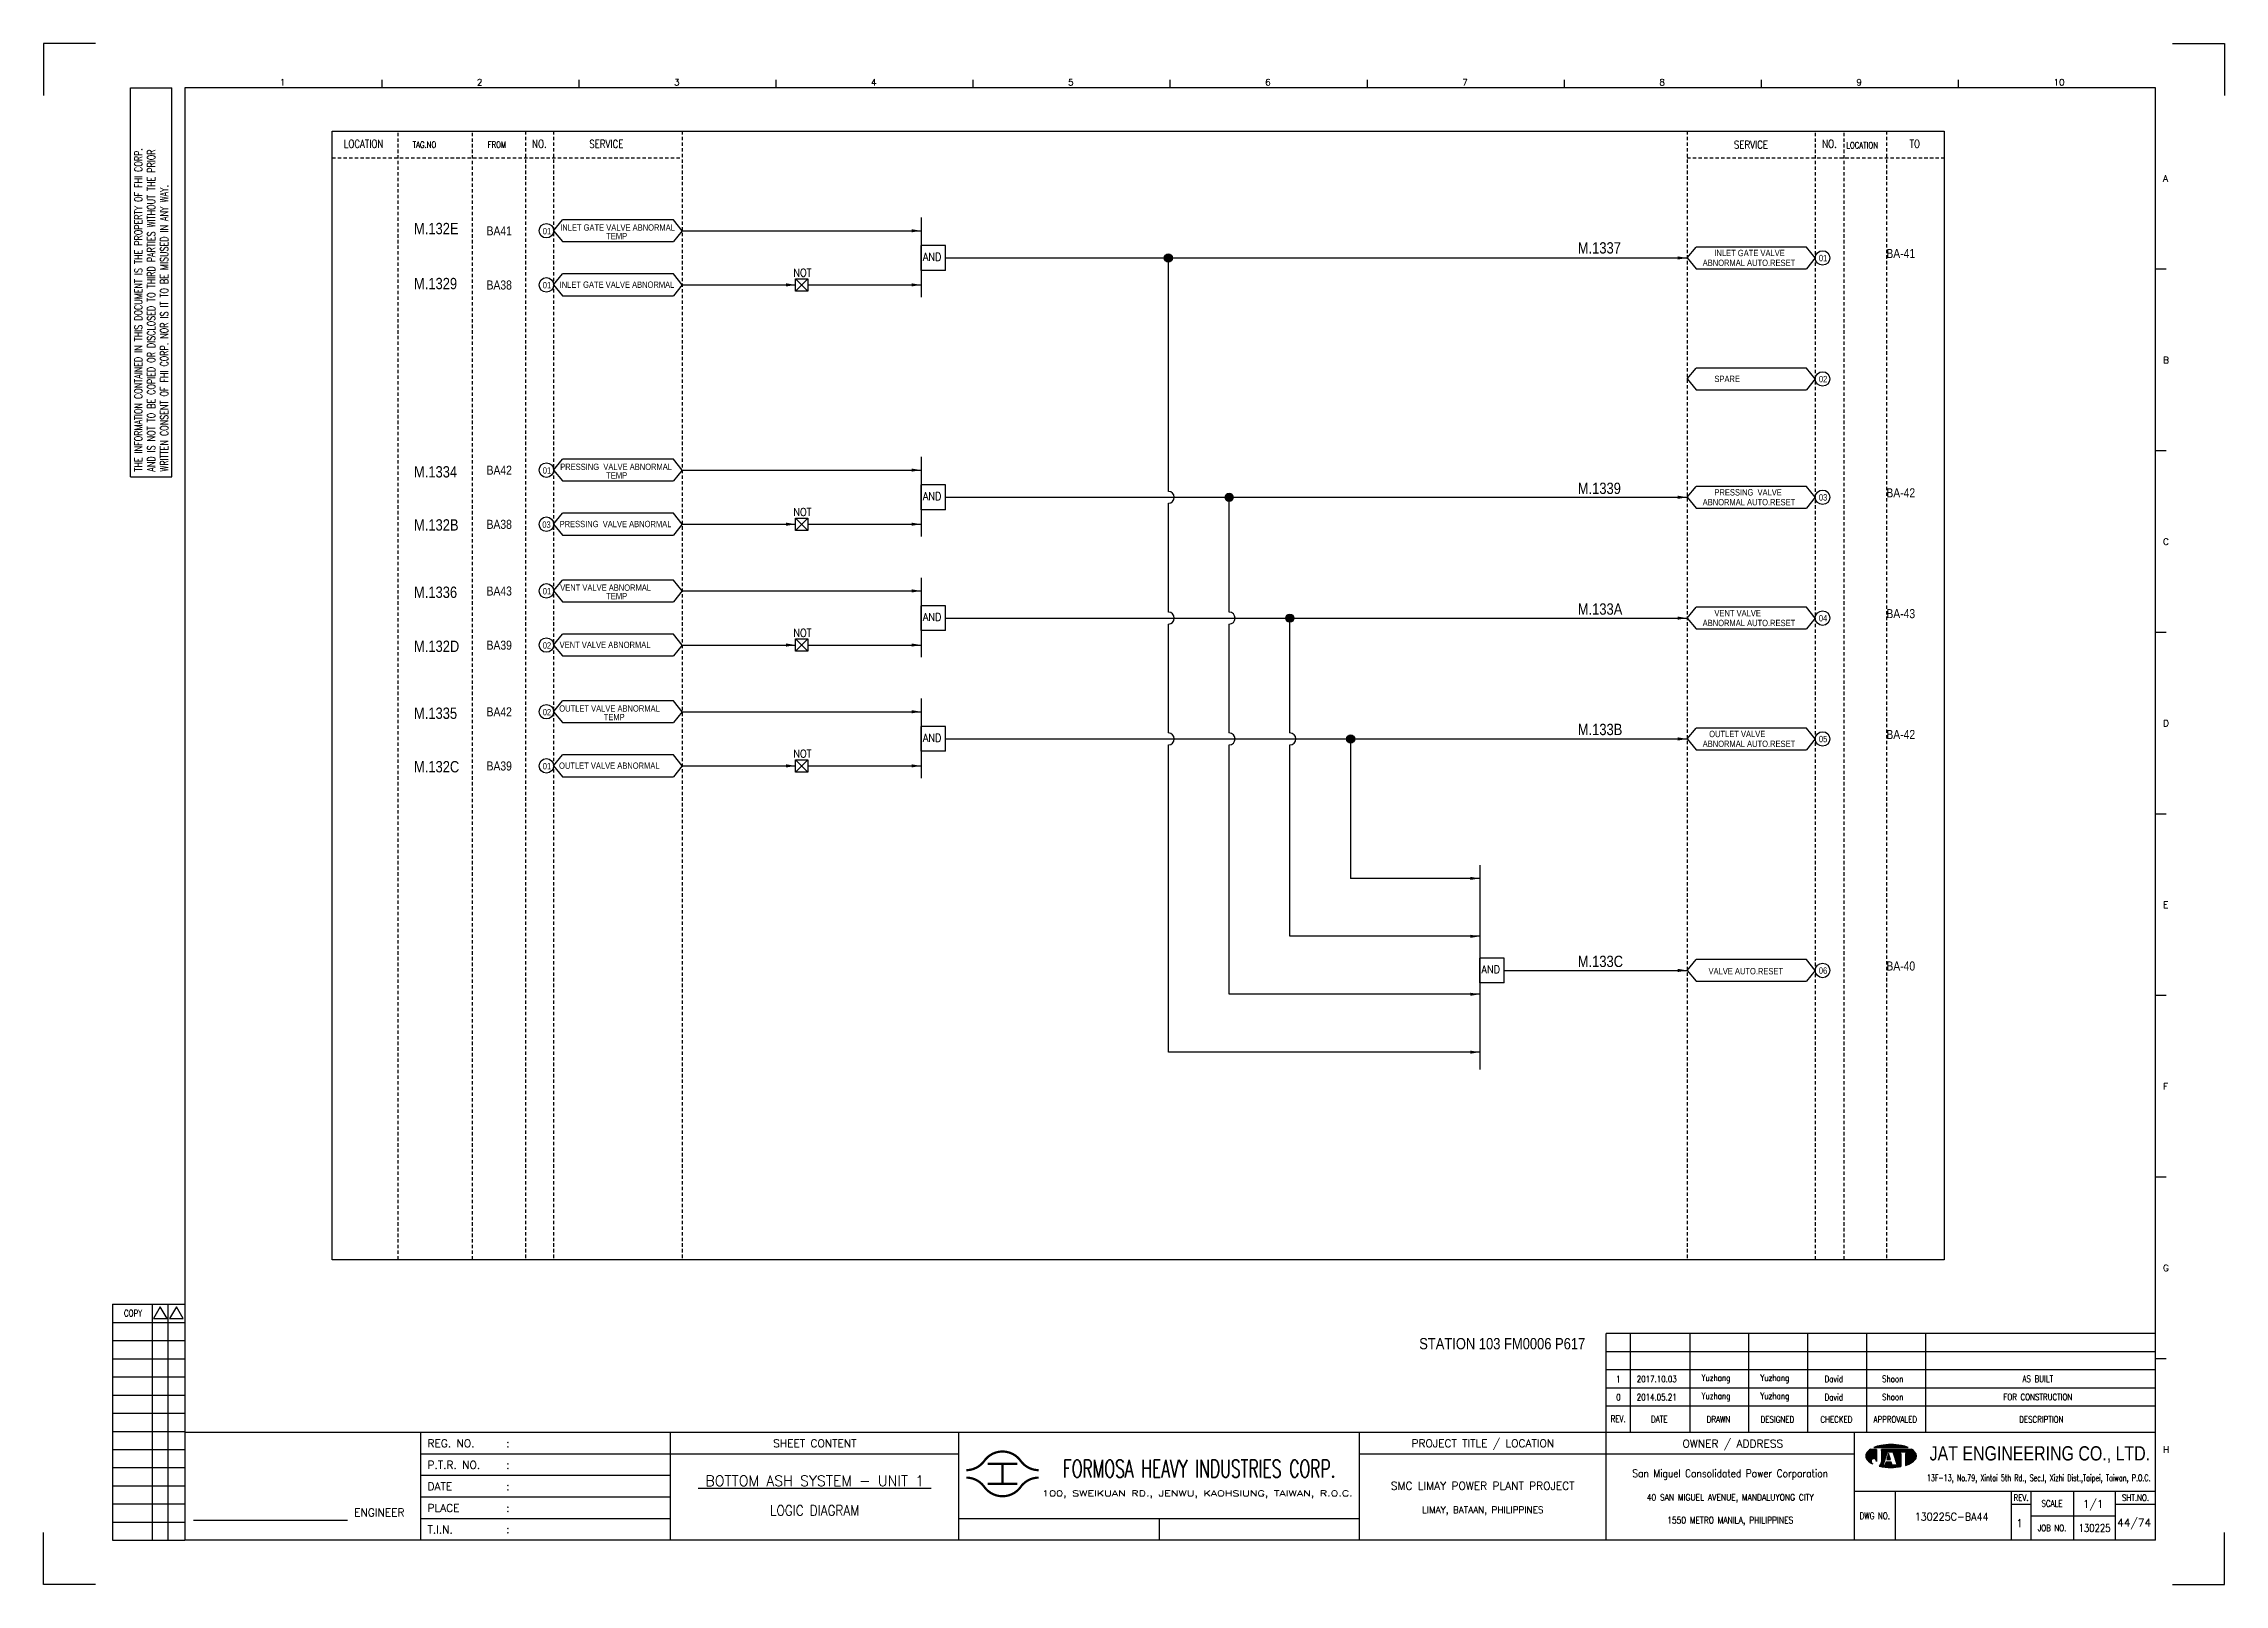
# Model space of a CAD drawing. Extents: x 1490 to 2456, y -126 to 556.
import ezdxf
from ezdxf.enums import TextEntityAlignment as Align

# ---------------------------------------------------------------- set-up
doc = ezdxf.new("R2010")
doc.units = 0
doc.header["$MEASUREMENT"] = 0
doc.linetypes.add('HIDDEN', pattern=[4, 1.5, -1, 1.5])
doc.layers.get('0').update_dxf_attribs({"linetype": 'CONTINUOUS'})
doc.layers.get('DEFPOINTS').update_dxf_attribs({"linetype": 'CONTINUOUS'})
for name, color, linetype in [('B_DIM', 7, 'CONTINUOUS'), ('CON', 4, 'CONTINUOUS'), ('DCS', 7, 'CONTINUOUS'), ('DIM', 3, 'CONTINUOUS'), ('HID', 2, 'HIDDEN'), ('T', 2, 'CONTINUOUS'), ('TEXT', 7, 'CONTINUOUS'), ('圖框CON', 4, 'CONTINUOUS'), ('圖框DIM', 3, 'CONTINUOUS'), ('框線', 6, 'CONTINUOUS')]:
    doc.layers.add(name, color=color, linetype=linetype)
doc.styles.add('AEH', font='simplex', dxfattribs={"width": 0.8, "bigfont": 'ae'})
doc.styles.add('DAYUKP', font='complex', dxfattribs={"bigfont": 'DAYUKP.SHX'})
doc.styles.add('E2', font='simplex.shx', dxfattribs={"height": 2})
doc.styles.add('E3', font='simplex.shx', dxfattribs={"height": 3})
doc.styles.add('E4', font='simplex.shx', dxfattribs={"height": 4})
doc.styles.add('ROMANS', font='romans', dxfattribs={"width": 0.8})
doc.styles.add('style3', font='ARIALN.TTF')
doc.styles.add('WMF-Arial0', font='arial.ttf')

msp = doc.modelspace()

# ---------------------------------------------------------------- texts
at = {"layer": 'CON', "style": 'ROMANS'}
for s, width, p in [('LOCATION', 0.8, (1632.16, 511.61)), ('NO.', 0.8, (1710.05, 511.61)), ('SERVICE', 0.8, (1739.7, 511.54)), ('SERVICE', 0.8, (2246.7, 511.19)), ('NO.', 0.8, (2281.48, 511.61)), ('TO', 0.8, (2319.28, 511.61)), ('NOT', 0.9, (1826.53, 454.5)), ('NOT', 0.9, (1826.53, 348.53)), ('NOT', 0.9, (1826.53, 295.03)), ('NOT', 0.9, (1826.53, 241.52))]:
    msp.add_text(s, height=3.5, dxfattribs=dict(at, width=width)).set_placement(p, align=Align.MIDDLE)
for s, height, width, p in [('TAG.NO', 2.8, 0.8, (1653.89, 508.96)), ('FROM', 2.8, 0.8, (1687.15, 508.96)), ('LOCATION', 2.8, 0.8, (2288.92, 508.71)), ('AND', 3.5, 0.9, (1879.88, 458.72)), ('AND', 3.5, 0.9, (1879.88, 352.75)), ('AND', 3.5, 0.9, (1879.88, 299.25)), ('AND', 3.5, 0.9, (1879.88, 245.74)), ('AND', 3.5, 0.9, (2127.33, 143.23))]:
    msp.add_text(s, height=height, dxfattribs=dict(at, width=width)).set_placement(p, align=Align.BOTTOM_LEFT)
at = {"layer": 'CON', "style": 'style3'}
for s, p in [('BA41', (1686.64, 473.04)), ('BA38', (1686.64, 449.07)), ('BA42', (1686.64, 367.06)), ('BA38', (1686.64, 343.09)), ('BA43', (1686.64, 313.56)), ('BA39', (1686.64, 289.59)), ('BA42', (1686.64, 260.06)), ('BA39', (1686.64, 236.09))]:
    msp.add_text(s, height=4, dxfattribs=at).set_placement(p, align=Align.MIDDLE_LEFT)
for s, p in [('01', (1711.53, 470.69)), ('INLET GATE VALVE ABNORMAL', (1719.25, 472.29)), ('TEMP', (1739.65, 468.5)), ('INLET GATE VALVE', (2230.5, 461)), (' ABNORMAL AUTO.RESET', (2224.38, 456.65)), ('01', (2276.77, 458.76)), ('01', (1711.53, 446.72)), ('INLET GATE VALVE ABNORMAL', (1719, 446.97)), ('SPARE', (2230.5, 405.26)), ('02', (2276.77, 405.17)), ('01', (1711.53, 364.71)), ('PRESSING  VALVE ABNORMAL', (1719.25, 366.32)), ('TEMP', (1739.65, 362.52)), ('PRESSING  VALVE', (2230.5, 355.02)), (' ABNORMAL AUTO.RESET', (2224.38, 350.67)), ('03', (2276.77, 352.78)), ('03', (1711.33, 340.74)), ('PRESSING  VALVE ABNORMAL', (1719, 340.99)), ('01', (1711.53, 311.21)), ('VENT VALVE ABNORMAL', (1719.25, 312.82)), ('TEMP', (1739.65, 309.02)), (' ABNORMAL AUTO.RESET', (2224.38, 297.17)), ('VENT VALVE', (2230.5, 301.52)), ('04', (2276.77, 299.28)), ('02', (1711.53, 287.24)), ('VENT VALVE ABNORMAL', (1719, 287.49)), ('02', (1711.53, 257.71)), ('OUTLET VALVE ABNORMAL', (1718.85, 259.31)), ('TEMP', (1738.52, 255.52)), ('OUTLET VALVE', (2228.18, 248.02)), (' ABNORMAL AUTO.RESET', (2224.38, 243.67)), ('05', (2276.77, 245.78)), ('01', (1711.53, 233.74)), ('OUTLET VALVE ABNORMAL', (1718.75, 233.99)), ('VALVE AUTO.RESET', (2227.91, 142.98)), ('06', (2276.77, 143.26))]:
    msp.add_text(s, height=2.8, dxfattribs=at).set_placement(p, align=Align.BOTTOM_LEFT)
for s, p in [('BA-41', (2306.68, 461.02)), ('BA-42', (2306.68, 355.04)), ('BA-43', (2306.68, 301.54)), ('BA-42', (2306.68, 248.03)), ('BA-40', (2306.68, 145.52))]:
    msp.add_text(s, height=4, dxfattribs=at).set_placement(p)
at = {"layer": 'DCS', "linetype": 'ByBlock', "style": 'style3'}
for s, p in [('M.132E', (1654.49, 471.56)), ('M.1337', (2169.98, 463)), ('M.1329', (1654.49, 447.21)), ('M.1334', (1654.49, 363.84)), ('M.1339', (2169.98, 356.54)), ('M.132B', (1654.49, 340.32)), ('M.1336', (1654.49, 310.51)), ('M.133A', (2169.98, 303.08)), ('M.132D', (1654.49, 286.59)), ('M.1335', (1654.49, 256.94)), ('M.133B', (2169.98, 249.77)), ('M.132C', (1654.49, 233.26)), ('M.133C', (2169.98, 147.07)), ('STATION 103 FM0006 P617', (2099.75, -22.22))]:
    msp.add_text(s, height=5, dxfattribs=at).set_placement(p)
at = {"layer": 'T', "style": 'AEH', "width": 0.8}
for s, height, p in [('1', 2.87, (2187.95, -35.41)), ('2017.10.03', 2.871, (2204.96, -35.37)), ('Yuzhang', 2.871, (2231.16, -35.29)), ('Yuzhang', 2.871, (2257.27, -35.29)), ('David', 2.871, (2283.38, -35.29)), ('Shoon', 2.871, (2309.5, -35.29)), ('AS BUILT', 2.871, (2373.77, -35.29)), ('0', 2.87, (2187.95, -43.45)), ('2014.05.21', 2.871, (2204.96, -43.41)), ('Yuzhang', 2.871, (2231.16, -43.33)), ('Yuzhang', 2.871, (2257.27, -43.33)), ('David', 2.871, (2283.38, -43.33)), ('Shoon', 2.871, (2309.5, -43.33)), ('FOR CONSTRUCTION', 2.8714, (2373.77, -43.33))]:
    msp.add_text(s, height=height, dxfattribs=at).set_placement(p, align=Align.MIDDLE)
at = {"layer": 'TEXT', "color": 2, "style": 'E3', "width": 0.8}
msp.add_text('130225', height=3.446, dxfattribs=at).set_placement((2398.9, -101.36), align=Align.MIDDLE_CENTER)

# ---------------------------------------------------------------- blocks, each defined once
blk = doc.blocks.new('LEADER')
at = {"layer": 'CON'}
blk.add_solid([(0.85, -0.57), (0.85, -1.57), (3.85, -1.07)], dxfattribs=at)
blk = doc.blocks.new('Sht_Cont_T3')
at = {"layer": 'TEXT', "color": 3, "linetype": 'Continuous', "style": 'E4'}
for tag, p in [('$SHT_CONT_L1$', (55.63, 24.91)), ('$SHT_CONT_L2$', (55.63, 16.61)), ('$SHT_CONT_L3$', (55.63, 8.3))]:
    blk.add_attdef(tag, text='', height=4, dxfattribs=at).set_placement(p, align=Align.MIDDLE)
blk = doc.blocks.new('1880-TITLE_BLK')
at = {"layer": 'TEXT', "color": 2, "linetype": 'Continuous', "style": 'E3'}
for tag, p in [('DWG_NO', (736.41, 26.44)), ('REV', (762.59, 23.97)), ('SCALE', (790.95, 31.17)), ('SHT_NO', (806.74, 23.97))]:
    blk.add_attdef(tag, text='', height=3, dxfattribs=at).set_placement(p, align=Align.MIDDLE)
at = {"layer": 'TEXT', "linetype": 'Continuous', "style": 'E2', "width": 0.6}
for tag, p in [('REV_DATE', (418.65, 19.76)), ('APPR_DATE', (492.93, 19.76))]:
    blk.add_attdef(tag, text='', height=2, dxfattribs=at).set_placement(p, align=Align.MIDDLE_LEFT)
blk = doc.blocks.new('1')
at = {"ltscale": 500, "const_width": 0.99}
blk.add_lwpolyline([(1686.83, 57.65, -0.241531), (1678.79, 61.78, 0.512989), (1662.7, 61.78, -0.241531), (1654.66, 57.65, -0.241531)], format="xyb", dxfattribs=at)
for points in [[(1664.14, 60.4), (1677.35, 60.4)], [(1670.74, 60.4), (1670.74, 51.6)], [(1664.14, 51.6), (1677.35, 51.6)]]:
    blk.add_lwpolyline(points, dxfattribs=at)
at = {"const_width": 0.99}
blk.add_lwpolyline([(1686.83, 54.35, 0.241531), (1678.79, 50.22, -0.512989), (1662.7, 50.22, 0.241531), (1654.66, 54.35, 0.241531)], format="xyb", dxfattribs=at)
at = {"layer": 'B_DIM'}
for p, q in [((2181.53, 118.11), (1938.08, 118.11)), ((1938.08, 74.29), (1938.08, 118.11)), ((1948.92, 74.29), (1948.92, 118.11)), ((1975.28, 74.29), (1975.28, 118.11)), ((2001.39, 74.29), (2001.39, 118.11)), ((2027.5, 74.29), (2027.5, 118.11)), ((2053.62, 74.29), (2053.62, 118.11)), ((2079.73, 74.29), (2079.73, 118.11)), ((2181.53, 110.07), (1938.08, 110.07)), ((1938.08, 77.93), (1938.08, 104.33)), ((2181.53, 102.03), (1938.08, 102.03)), ((2181.53, 93.99), (1938.08, 93.99)), ((2181.53, 85.95), (1938.08, 85.95))]:
    blk.add_line(p, q, dxfattribs=at)
at = {"layer": 'CON'}
for points in [[(1523.67, 26.6), (1523.67, 74.29)], [(1651.45, 26.6), (1651.45, 74.29)]]:
    blk.add_lwpolyline(points, dxfattribs=at)
at = {"layer": 'CON', "ltscale": 500}
for points in [[(1523.67, 64.75), (1413.11, 64.75)], [(1651.45, 64.75), (1523.67, 64.75)], [(1523.67, 55.22), (1413.11, 55.22)], [(1523.67, 45.69), (1413.11, 45.69)], [(1523.67, 36.15), (1413.11, 36.15)]]:
    blk.add_lwpolyline(points, dxfattribs=at)
at = {"layer": 'DEFPOINTS'}
for points in [[(1268.99, 689.33), (1246.02, 689.33), (1246.02, 666.36)], [(2189, 689.33), (2211.97, 689.33), (2211.97, 666.36)], [(1268.99, 7.08), (1246.02, 7.08), (1246.02, 30.05)], [(2189, 7.08), (2211.97, 7.08), (2211.97, 30.05)]]:
    blk.add_lwpolyline(points, dxfattribs=at)
at = {"layer": 'DIM'}
for p, q in [((1276.46, 131.12), (1276.46, 26.6)), ((1276.46, 131.12), (1308.62, 131.12)), ((1294.26, 26.6), (1294.26, 131.12)), ((1301.15, 26.6), (1301.15, 131.12)), ((1276.46, 123.08), (1308.62, 123.08)), ((1276.46, 115.04), (1308.62, 115.04)), ((1276.46, 107), (1308.62, 107)), ((1276.46, 98.96), (1308.62, 98.96)), ((1276.46, 90.92), (1308.62, 90.92)), ((1276.46, 82.88), (1308.62, 82.88)), ((1276.46, 74.84), (1308.62, 74.84)), ((1276.46, 66.8), (1308.62, 66.8)), ((1276.46, 58.76), (1308.62, 58.76)), ((1276.46, 50.72), (1308.62, 50.72)), ((1276.46, 42.68), (1308.62, 42.68)), ((1276.46, 34.64), (1308.62, 34.64)), ((1276.46, 26.6), (1308.62, 26.6))]:
    blk.add_line(p, q, dxfattribs=at)
for points in [[(1297.7, 129.98), (1294.72, 124.81), (1300.69, 124.81)], [(1304.83, 129.98), (1301.84, 124.81), (1307.81, 124.81)]]:
    blk.add_lwpolyline(points, close=True, dxfattribs=at)
at = {"layer": 'T', "lineweight": -3}
for p, q in [((2056.73, 67.67), (2071.93, 67.67)), ((2057.91, 66.87), (2055.21, 66.87)), ((2057.91, 66.87), (2057.91, 61.52)), ((2073.45, 66.87), (2060.05, 66.87)), ((2060.05, 66.33), (2060.05, 66.87)), ((2060.05, 66.87), (2060.05, 61.23)), ((2061.8, 63.05), (2060.05, 61.24)), ((2060.85, 59.91), (2062.72, 65.8)), ((2061.65, 59.91), (2060.85, 59.91)), ((2062.08, 61.25), (2061.65, 59.91)), ((2064.44, 61.25), (2062.08, 61.25)), ((2063.26, 65), (2062.41, 62.32)), ((2062.41, 62.32), (2064.1, 62.32)), ((2062.72, 65.8), (2065.13, 65.8)), ((2064.1, 62.32), (2063.26, 65)), ((2063.79, 65.8), (2065.13, 65.8)), ((2064.86, 59.91), (2064.44, 61.25)), ((2067, 59.91), (2064.86, 59.91)), ((2065.13, 65.8), (2067, 59.91)), ((2066.74, 65.8), (2072.62, 65.8)), ((2066.74, 65), (2066.74, 65.8)), ((2068.61, 65), (2066.74, 65)), ((2068.61, 65), (2068.61, 59.21)), ((2072.62, 65), (2070.75, 65)), ((2070.75, 65), (2070.75, 59.74)), ((2072.62, 65.8), (2072.62, 65))]:
    blk.add_line(p, q, dxfattribs=at)
at = {"layer": 'T', "color": 0, "lineweight": -3}
for p, q in [((2056.94, 67.67), (2057.09, 67.82)), ((2057.16, 67.67), (2057.44, 67.95)), ((2057.39, 67.67), (2057.78, 68.07)), ((2057.61, 67.67), (2058.11, 68.18)), ((2057.83, 67.67), (2058.43, 68.27)), ((2058.05, 67.67), (2058.73, 68.35)), ((2058.27, 67.67), (2059.03, 68.43)), ((2058.49, 67.67), (2059.32, 68.49)), ((2058.72, 67.67), (2059.6, 68.55)), ((2058.94, 67.67), (2059.87, 68.6)), ((2059.16, 67.67), (2060.14, 68.65)), ((2059.38, 67.67), (2060.41, 68.7)), ((2059.6, 67.67), (2060.67, 68.74)), ((2059.82, 67.67), (2060.93, 68.77)), ((2060.05, 67.67), (2061.18, 68.81)), ((2060.27, 67.67), (2061.44, 68.84)), ((2060.49, 67.67), (2061.69, 68.87)), ((2060.71, 67.67), (2061.93, 68.89)), ((2060.93, 67.67), (2062.18, 68.91)), ((2061.15, 67.67), (2062.42, 68.93)), ((2061.38, 67.67), (2062.66, 68.95)), ((2061.6, 67.67), (2062.89, 68.97)), ((2061.82, 67.67), (2063.13, 68.98)), ((2062.04, 67.67), (2063.36, 68.99)), ((2062.26, 67.67), (2063.59, 69)), ((2062.48, 67.67), (2063.82, 69)), ((2062.71, 67.67), (2064.04, 69.01)), ((2062.93, 67.67), (2064.27, 69.01)), ((2063.15, 67.67), (2064.49, 69.01)), ((2063.37, 67.67), (2064.71, 69.01)), ((2063.59, 67.67), (2064.92, 69)), ((2063.81, 67.67), (2065.14, 69)), ((2064.04, 67.67), (2065.35, 68.99)), ((2064.26, 67.67), (2065.56, 68.98)), ((2064.48, 67.67), (2065.78, 68.97)), ((2064.7, 67.67), (2065.98, 68.95)), ((2064.92, 67.67), (2066.19, 68.94)), ((2065.14, 67.67), (2066.4, 68.92)), ((2065.37, 67.67), (2066.6, 68.9)), ((2065.59, 67.67), (2066.8, 68.88)), ((2065.81, 67.67), (2067, 68.86)), ((2066.03, 67.67), (2067.2, 68.84)), ((2066.25, 67.67), (2067.4, 68.82)), ((2066.47, 67.67), (2067.6, 68.79)), ((2066.7, 67.67), (2067.79, 68.77)), ((2066.92, 67.67), (2067.98, 68.74)), ((2067.14, 67.67), (2068.18, 68.71)), ((2067.36, 67.67), (2068.37, 68.68)), ((2067.58, 67.67), (2068.56, 68.64)), ((2067.81, 67.67), (2068.75, 68.61)), ((2068.03, 67.67), (2068.93, 68.58)), ((2068.25, 67.67), (2069.12, 68.54)), ((2068.47, 67.67), (2069.3, 68.5)), ((2068.69, 67.67), (2069.48, 68.46)), ((2068.91, 67.67), (2069.66, 68.42)), ((2069.14, 67.67), (2069.84, 68.37)), ((2069.36, 67.67), (2070.01, 68.33)), ((2069.58, 67.67), (2070.19, 68.28)), ((2069.8, 67.67), (2070.36, 68.23)), ((2070.02, 67.67), (2070.53, 68.18)), ((2070.24, 67.67), (2070.7, 68.13)), ((2070.47, 67.67), (2070.87, 68.07)), ((2070.69, 67.67), (2071.03, 68.02)), ((2070.91, 67.67), (2071.2, 67.96)), ((2071.13, 67.67), (2071.36, 67.9)), ((2071.35, 67.67), (2071.52, 67.84)), ((2071.57, 67.67), (2071.68, 67.77)), ((2071.8, 67.67), (2071.83, 67.71)), ((2053.09, 63.82), (2056.14, 66.87)), ((2053.09, 64.04), (2055.92, 66.87)), ((2053.11, 63.62), (2056.36, 66.87)), ((2053.12, 64.29), (2055.7, 66.87)), ((2053.14, 63.43), (2056.58, 66.87)), ((2053.18, 63.25), (2056.8, 66.87)), ((2053.18, 64.57), (2055.47, 66.87)), ((2053.24, 63.08), (2057.03, 66.87)), ((2053.29, 64.91), (2055.25, 66.87)), ((2053.3, 62.92), (2057.25, 66.87)), ((2053.37, 62.77), (2057.47, 66.87)), ((2053.45, 62.63), (2057.69, 66.87)), ((2053.54, 62.5), (2057.91, 66.86)), ((2053.61, 65.45), (2054.47, 66.31)), ((2053.64, 62.37), (2057.91, 66.64)), ((2053.74, 62.25), (2057.91, 66.42)), ((2053.84, 62.14), (2057.91, 66.2)), ((2053.95, 62.02), (2057.91, 65.98)), ((2054.07, 61.91), (2057.91, 65.75)), ((2054.18, 61.8), (2057.91, 65.53)), ((2054.29, 61.7), (2057.91, 65.31)), ((2054.41, 61.59), (2057.91, 65.09)), ((2054.53, 61.49), (2057.91, 64.87)), ((2054.65, 61.39), (2057.91, 64.65)), ((2054.78, 61.29), (2055.59, 62.11)), ((2054.9, 61.2), (2055.48, 61.77)), ((2055.03, 61.11), (2055.46, 61.53)), ((2055.16, 61.01), (2055.47, 61.33)), ((2055.3, 60.93), (2055.52, 61.15)), ((2055.43, 60.84), (2055.59, 60.99)), ((2055.57, 60.76), (2055.67, 60.85)), ((2055.71, 60.67), (2055.76, 60.73)), ((2055.85, 60.59), (2055.88, 60.62)), ((2056, 60.52), (2056, 60.52)), ((2056.12, 62.63), (2057.91, 64.42)), ((2056.14, 60.44), (2056.14, 60.44)), ((2056.46, 62.75), (2057.91, 64.2)), ((2056.7, 62.77), (2057.91, 63.98)), ((2056.9, 62.75), (2057.91, 63.76)), ((2057.08, 62.71), (2057.91, 63.54)), ((2057.23, 62.64), (2057.91, 63.32)), ((2057.37, 62.56), (2057.91, 63.09)), ((2057.5, 62.46), (2057.91, 62.87)), ((2057.61, 62.35), (2057.91, 62.65)), ((2057.7, 62.23), (2057.91, 62.43)), ((2057.79, 62.09), (2057.91, 62.21)), ((2057.85, 61.93), (2057.91, 61.99)), ((2057.89, 61.75), (2057.91, 61.76)), ((2057.91, 61.54), (2057.91, 61.55)), ((2059.09, 59.4), (2061.43, 61.74)), ((2059.28, 59.36), (2061.33, 61.42)), ((2059.46, 59.32), (2061.23, 61.09)), ((2059.64, 59.29), (2061.12, 60.77)), ((2059.83, 59.25), (2061.02, 60.44)), ((2059.86, 60.39), (2061.54, 62.07)), ((2059.98, 60.73), (2061.64, 62.39)), ((2060.02, 59.22), (2060.92, 60.12)), ((2060.03, 61), (2061.74, 62.72)), ((2060.05, 63.24), (2063.68, 66.87)), ((2060.05, 63.46), (2063.46, 66.87)), ((2060.05, 63.68), (2063.23, 66.87)), ((2060.05, 63.9), (2063.01, 66.87)), ((2060.05, 64.13), (2062.79, 66.87)), ((2060.05, 64.35), (2062.57, 66.87)), ((2060.05, 64.57), (2062.35, 66.87)), ((2060.05, 64.79), (2062.13, 66.87)), ((2060.05, 65.01), (2061.9, 66.87)), ((2060.05, 65.23), (2061.68, 66.87)), ((2060.05, 65.46), (2061.46, 66.87)), ((2060.05, 66.12), (2060.79, 66.87)), ((2060.05, 66.34), (2060.57, 66.87)), ((2060.05, 66.56), (2060.35, 66.87)), ((2060.05, 66.79), (2060.13, 66.87)), ((2060.05, 65.68), (2061.24, 66.87)), ((2060.05, 65.9), (2061.02, 66.87)), ((2060.05, 63.02), (2062.67, 65.64)), ((2060.05, 62.8), (2062.57, 65.32)), ((2060.05, 62.57), (2062.47, 64.99)), ((2060.05, 62.35), (2062.36, 64.67)), ((2060.05, 62.13), (2062.26, 64.34)), ((2060.05, 61.91), (2062.16, 64.02)), ((2060.05, 61.69), (2062.05, 63.69)), ((2060.05, 61.46), (2061.95, 63.37)), ((2060.05, 61.24), (2060.05, 61.24)), ((2060.21, 59.19), (2060.93, 59.91)), ((2060.4, 59.16), (2061.15, 59.91)), ((2060.59, 59.13), (2061.38, 59.91)), ((2060.78, 59.1), (2061.6, 59.91)), ((2060.98, 59.07), (2063.16, 61.25)), ((2061.17, 59.04), (2063.38, 61.25)), ((2061.37, 59.02), (2063.6, 61.25)), ((2061.57, 59), (2063.82, 61.25)), ((2061.68, 59.99), (2062.94, 61.25)), ((2061.77, 58.97), (2064.04, 61.25)), ((2061.78, 60.32), (2062.71, 61.25)), ((2061.88, 60.64), (2062.49, 61.25)), ((2061.97, 58.95), (2064.27, 61.25)), ((2061.99, 60.96), (2062.27, 61.25)), ((2062.17, 58.94), (2064.45, 61.21)), ((2062.38, 58.92), (2064.51, 61.05)), ((2062.45, 62.32), (2063.71, 63.57)), ((2062.5, 62.58), (2063.65, 63.74)), ((2062.58, 58.9), (2064.56, 60.88)), ((2062.6, 62.91), (2063.6, 63.91)), ((2062.68, 62.32), (2063.76, 63.4)), ((2062.7, 63.23), (2063.55, 64.08)), ((2062.79, 58.89), (2064.61, 60.71)), ((2062.8, 63.56), (2063.49, 64.25)), ((2062.83, 65.8), (2063.9, 66.87)), ((2062.9, 62.32), (2063.81, 63.24)), ((2062.91, 63.88), (2063.44, 64.42)), ((2063, 58.88), (2064.67, 60.54)), ((2063.01, 64.2), (2063.39, 64.58)), ((2063.05, 65.8), (2064.12, 66.87)), ((2063.11, 64.53), (2063.33, 64.75)), ((2063.12, 62.32), (2063.87, 63.07)), ((2063.21, 64.85), (2063.28, 64.92)), ((2063.21, 58.87), (2064.72, 60.37)), ((2063.27, 65.8), (2064.34, 66.87)), ((2063.34, 62.32), (2063.92, 62.9)), ((2063.43, 58.86), (2064.77, 60.2)), ((2063.49, 65.8), (2064.56, 66.87)), ((2063.56, 62.32), (2063.97, 62.73)), ((2063.64, 58.85), (2064.82, 60.03)), ((2063.72, 65.8), (2064.79, 66.87)), ((2063.78, 62.32), (2064.03, 62.56)), ((2063.86, 58.85), (2064.92, 59.91)), ((2063.94, 65.8), (2065.01, 66.87)), ((2064.01, 62.32), (2064.08, 62.39)), ((2064.08, 58.84), (2065.15, 59.91)), ((2064.16, 65.8), (2065.23, 66.87)), ((2064.3, 58.84), (2065.37, 59.91)), ((2064.38, 65.8), (2065.45, 66.87)), ((2064.52, 58.84), (2065.59, 59.91)), ((2064.6, 65.8), (2065.67, 66.87)), ((2064.74, 58.85), (2065.81, 59.91)), ((2064.82, 65.8), (2065.89, 66.87)), ((2064.97, 58.85), (2066.03, 59.91)), ((2065.05, 65.8), (2066.12, 66.87)), ((2065.16, 65.69), (2066.34, 66.87)), ((2065.2, 58.86), (2066.25, 59.91)), ((2065.22, 65.53), (2066.56, 66.87)), ((2065.27, 65.36), (2066.78, 66.87)), ((2065.32, 65.19), (2067, 66.87)), ((2065.38, 65.02), (2067.22, 66.87)), ((2065.43, 64.85), (2067.45, 66.87)), ((2065.43, 58.87), (2066.48, 59.91)), ((2065.48, 64.69), (2067.67, 66.87)), ((2065.54, 64.52), (2066.74, 65.71)), ((2065.59, 64.35), (2066.74, 65.49)), ((2065.65, 64.18), (2066.74, 65.27)), ((2065.66, 58.88), (2066.7, 59.91)), ((2065.7, 64.01), (2066.74, 65.05)), ((2065.75, 63.84), (2066.9, 65)), ((2065.81, 63.68), (2067.12, 65)), ((2065.86, 63.51), (2067.35, 65)), ((2065.9, 58.89), (2066.92, 59.91)), ((2065.91, 63.34), (2067.57, 65)), ((2065.97, 63.17), (2067.79, 65)), ((2066.02, 63), (2068.01, 65)), ((2066.07, 62.84), (2068.23, 65)), ((2066.13, 62.67), (2068.46, 65)), ((2066.14, 58.91), (2068.61, 61.38)), ((2066.18, 62.5), (2068.61, 64.93)), ((2066.23, 62.33), (2068.61, 64.71)), ((2066.29, 62.16), (2068.61, 64.48)), ((2066.34, 61.99), (2068.61, 64.26)), ((2066.38, 58.93), (2068.61, 61.16)), ((2066.39, 61.83), (2068.61, 64.04)), ((2066.45, 61.66), (2068.61, 63.82)), ((2066.5, 61.49), (2068.61, 63.6)), ((2066.56, 61.32), (2068.61, 63.38)), ((2066.61, 61.15), (2068.61, 63.15)), ((2066.62, 58.95), (2068.61, 60.94)), ((2066.66, 60.99), (2068.61, 62.93)), ((2066.72, 60.82), (2068.61, 62.71)), ((2066.77, 60.65), (2068.61, 62.49)), ((2066.82, 65.8), (2067.89, 66.87)), ((2066.82, 60.48), (2068.61, 62.27)), ((2066.87, 58.97), (2068.61, 60.72)), ((2066.88, 60.31), (2068.61, 62.05)), ((2066.93, 60.14), (2068.61, 61.82)), ((2066.98, 59.98), (2068.61, 61.6)), ((2067.04, 65.8), (2068.11, 66.87)), ((2067.11, 59), (2068.61, 60.49)), ((2067.26, 65.8), (2068.33, 66.87)), ((2067.37, 59.03), (2068.61, 60.27)), ((2067.48, 65.8), (2068.55, 66.87)), ((2067.62, 59.06), (2068.61, 60.05)), ((2067.71, 65.8), (2068.78, 66.87)), ((2067.88, 59.1), (2068.61, 59.83)), ((2067.93, 65.8), (2069, 66.87)), ((2068.14, 59.14), (2068.61, 59.61)), ((2068.15, 65.8), (2069.22, 66.87)), ((2068.37, 65.8), (2069.44, 66.87)), ((2068.4, 59.18), (2068.61, 59.38)), ((2068.59, 65.8), (2069.66, 66.87)), ((2068.81, 65.8), (2069.88, 66.87)), ((2069.04, 65.8), (2070.11, 66.87)), ((2069.26, 65.8), (2070.33, 66.87)), ((2069.48, 65.8), (2070.55, 66.87)), ((2069.7, 65.8), (2070.77, 66.87)), ((2069.92, 65.8), (2070.99, 66.87)), ((2070.14, 65.8), (2071.21, 66.87)), ((2070.37, 65.8), (2071.44, 66.87)), ((2070.59, 65.8), (2071.66, 66.87)), ((2070.75, 63.08), (2074.07, 66.4)), ((2070.75, 62.86), (2074.19, 66.3)), ((2070.75, 62.63), (2074.31, 66.2)), ((2070.75, 62.41), (2074.43, 66.09)), ((2070.75, 62.19), (2074.54, 65.98)), ((2070.75, 61.97), (2074.66, 65.87)), ((2070.75, 61.75), (2074.77, 65.76)), ((2070.75, 61.53), (2074.87, 65.65)), ((2070.75, 61.3), (2074.98, 65.53)), ((2070.75, 61.08), (2075.08, 65.41)), ((2070.75, 60.86), (2075.17, 65.28)), ((2070.75, 60.64), (2075.25, 65.14)), ((2070.75, 63.96), (2071.78, 65)), ((2070.75, 63.74), (2072, 65)), ((2070.75, 63.52), (2072.22, 65)), ((2070.75, 63.3), (2072.45, 65)), ((2070.75, 64.41), (2071.34, 65)), ((2070.75, 64.19), (2071.56, 65)), ((2070.75, 64.85), (2070.89, 65)), ((2070.75, 64.63), (2071.12, 65)), ((2070.75, 60.42), (2075.33, 64.99)), ((2070.75, 60.2), (2075.39, 64.84)), ((2070.75, 59.97), (2075.45, 64.67)), ((2070.75, 59.75), (2075.5, 64.5)), ((2070.81, 65.8), (2071.88, 66.87)), ((2071.03, 65.8), (2072.1, 66.87)), ((2071.07, 59.85), (2075.53, 64.32)), ((2071.25, 65.8), (2072.32, 66.87)), ((2071.42, 59.97), (2075.56, 64.12)), ((2071.47, 65.8), (2072.54, 66.87)), ((2071.7, 65.8), (2072.77, 66.87)), ((2071.78, 60.12), (2075.57, 63.9)), ((2071.92, 65.8), (2072.99, 66.87)), ((2072.14, 65.8), (2073.21, 66.87)), ((2072.17, 60.28), (2075.55, 63.67)), ((2072.36, 65.8), (2073.43, 66.87)), ((2072.58, 65.8), (2073.57, 66.78)), ((2072.59, 60.48), (2075.51, 63.4)), ((2072.62, 65.62), (2073.7, 66.69)), ((2072.62, 65.39), (2073.83, 66.6)), ((2072.62, 65.17), (2073.95, 66.5)), ((2073.08, 60.75), (2075.42, 63.1)), ((2073.74, 61.19), (2075.24, 62.69))]:
    blk.add_line(p, q, dxfattribs=at)
at = {"layer": 'T', "lineweight": -3}
for centre, major_axis, start_param, end_param in [((2062.5, 54), (-10.49, 10.49), 5.683021, 5.897183), ((2064.33, 44.23), (-17.52, 17.52), 5.497787, 5.683021), ((2064.33, 44.23), (17.52, 17.52), 0.600164, 0.785398), ((2066.16, 54), (10.49, 10.49), 0.386002, 0.600164), ((2055.58, 63.92), (1.76, 1.76), 1.614811, 2.356194), ((2055.58, 63.92), (-1.76, 1.76), 0.785398, 1.526782), ((2059.72, 60.14), (-5.73, 5.73), 6.088179, 6.3272), ((2059.72, 67.71), (5.73, 5.73), 3.097578, 3.478972), ((2056.68, 61.54), (-0.868, 0.868), 3.906164, 8.245601), ((2057.88, 61.28), (1.53, 1.53), 4.470635, 5.546585), ((2064.33, 83.62), (17.52, 17.52), 3.710226, 3.926991), ((2064.33, 83.62), (17.52, 17.52), 3.926991, 4.100643), ((2066.16, 73.85), (-10.49, 10.49), 2.670765, 2.781027), ((2068.93, 67.71), (-5.73, 5.73), 2.781027, 3.185607), ((2068.93, 60.14), (-5.73, 5.73), 4.668374, 4.907395), ((2073.07, 63.92), (-1.76, 1.76), 3.926991, 4.668374), ((2073.07, 63.92), (1.76, 1.76), 4.756403, 5.497787)]:
    blk.add_ellipse(centre, major_axis=major_axis, ratio=1, start_param=start_param, end_param=end_param, dxfattribs=at)
at = {"layer": '圖框CON'}
for p, q in [((1284.5, 669.81), (1302.87, 669.81)), ((1284.5, 497.52), (1284.5, 669.81)), ((1302.87, 497.52), (1302.87, 669.81)), ((1395.91, 669.85), (1395.91, 673.29)), ((1483.2, 669.85), (1483.2, 673.29)), ((1570.49, 669.85), (1570.49, 673.29)), ((1657.78, 669.85), (1657.78, 673.29)), ((1745.08, 669.85), (1745.08, 673.29)), ((1832.37, 669.85), (1832.37, 673.29)), ((1919.66, 669.85), (1919.66, 673.29)), ((2006.95, 669.85), (2006.95, 673.29)), ((2094.24, 669.85), (2094.24, 673.29)), ((2186.14, 589.41), (2181.53, 589.41)), ((2186.14, 509.01), (2181.53, 509.01)), ((1284.5, 497.52), (1302.87, 497.52)), ((2186.14, 428.61), (2181.53, 428.61)), ((2186.14, 348.2), (2181.53, 348.2)), ((2186.14, 267.8), (2181.53, 267.8)), ((2186.14, 187.4), (2181.53, 187.4)), ((2186.14, 107), (2181.53, 107)), ((2048.1, 48.3), (2181.53, 48.3)), ((2066.14, 48.3), (2066.14, 26.6)), ((2117.55, 48.3), (2117.55, 26.6)), ((2117.55, 42.62), (2126.28, 42.62)), ((2126.28, 48.3), (2126.28, 26.6)), ((2145.25, 26.6), (2145.25, 48.3)), ((2163.72, 26.6), (2163.72, 48.3)), ((2163.72, 42.62), (2181.53, 42.62)), ((1740.17, 36.15), (1740.17, 26.6)), ((2126.28, 37.45), (2163.72, 37.45))]:
    blk.add_line(p, q, dxfattribs=at)
for points in [[(1413.11, 26.6), (1413.11, 74.29)], [(1828.89, 26.6), (1828.89, 74.29)], [(1938.08, 26.6), (1938.08, 74.29)], [(2048.1, 26.6), (2048.1, 74.29)], [(2048.1, 64.75), (1828.89, 64.75)], [(1828.89, 36.15), (1802.67, 36.15), (1651.45, 36.15)]]:
    blk.add_lwpolyline(points, dxfattribs=at)
at = {"layer": '圖框DIM'}
blk.add_line((1312.36, 35.55), (1380.65, 35.55), dxfattribs=at)
at = {"layer": '框線'}
for p, q in [((1308.62, 669.81), (1308.62, 26.6)), ((2181.53, 669.81), (1308.62, 669.81)), ((2181.53, 26.6), (2181.53, 669.81)), ((2181.53, 74.29), (1308.62, 74.29)), ((2181.53, 26.6), (1308.62, 26.6))]:
    blk.add_line(p, q, dxfattribs=at)
at = {"style": 'DAYUKP'}
for s, height, p in [('1', 2.87, (1350.64, 670.78)), ('2', 2.87, (1437.93, 670.78)), ('3', 2.87, (1525.22, 670.78)), ('4', 2.87, (1612.51, 670.78)), ('5', 2.87, (1699.8, 670.78)), ('6', 2.87, (1787.1, 670.78)), ('7', 2.87, (1874.39, 670.78)), ('8', 2.87, (1961.68, 670.78)), ('9', 2.87, (2048.97, 670.78)), ('10', 2.871, (2136.26, 670.78))]:
    blk.add_text(s, height=height, dxfattribs=at).set_placement(p)
for s, p in [('A', (2184.79, 629.6)), ('B', (2184.79, 549.2)), ('C', (2184.79, 468.8)), ('D', (2184.79, 388.39)), ('E', (2184.79, 307.99)), ('F', (2184.79, 227.59)), ('G', (2184.79, 147.19)), ('H', (2184.79, 66.79))]:
    blk.add_text(s, height=2.87, dxfattribs=at).set_placement(p, align=Align.MIDDLE_LEFT)
at = {"style": 'WMF-Arial0', "width": 0.8}
blk.add_text('JAT ENGINEERING CO., LTD.', height=6.3172, dxfattribs=at).set_placement((2130.24, 64.55), align=Align.MIDDLE)
at = {"color": 90, "ltscale": 500, "style": 'ROMANS', "width": 0.65}
blk.add_text('FORMOSA HEAVY INDUSTRIES CORP.', height=7.7366, dxfattribs=at).set_placement((1757.9, 58.28), align=Align.MIDDLE)
at = {"color": 2, "ltscale": 500, "style": 'ROMANS', "width": 0.85}
blk.add_text('San Miguel Consolidated Power Corporation', height=3.4457, dxfattribs=at).set_placement((1993.09, 56.23), align=Align.MIDDLE_CENTER)
at = {"color": 2, "ltscale": 500, "style": 'ROMANS'}
for s, height, p in [('SMC LIMAY POWER PLANT PROJECT', 3.4457, (1883.48, 50.7)), ('LIMAY, BATAAN, PHILIPPINES', 2.8714, (1883.48, 40.08))]:
    blk.add_text(s, height=height, dxfattribs=at).set_placement(p, align=Align.MIDDLE_CENTER)
at = {"color": 4, "ltscale": 500, "style": 'ROMANS', "width": 0.85}
for s, p in [('40 SAN MIGUEL AVENUE, MANDALUYONG CITY', (1993.09, 45.61)), ('1550 METRO MANILA, PHILIPPINES', (1993.09, 35.51))]:
    blk.add_text(s, height=2.8714, dxfattribs=at).set_placement(p, align=Align.MIDDLE_CENTER)
at = {"layer": 'B_DIM', "style": 'AEH', "width": 0.8}
for s, height, p in [('REV.', 2.871, (1943.45, 80.37)), ('DATE', 2.871, (1961.68, 80.21)), ('DRAWN', 2.871, (1987.87, 80.12)), ('DESIGNED', 2.871, (2013.98, 80.12)), ('CHECKED', 2.871, (2040.1, 80.12)), ('APPROVALED', 2.871, (2066.21, 80.12)), ('DESCRIPTION', 2.8714, (2130.87, 80.12))]:
    blk.add_text(s, height=height, dxfattribs=at).set_placement(p, align=Align.MIDDLE)
at = {"layer": 'DIM', "style": 'ROMANS', "width": 0.75}
for s, p in [('THE INFORMATION CONTAINED IN THIS DOCUMENT IS THE PROPERTY OF FHI CORP.', (1287.94, 499.82)), ('AND IS NOT TO BE COPIED OR DISCLOSED TO THIRD PARTIES WITHOUT THE PRIOR', (1293.68, 499.82)), ('WRITTEN CONSENT OF FHI CORP. NOR IS IT TO BE MISUSED IN ANY WAY.', (1299.43, 499.82))]:
    blk.add_text(s, height=3.4457, rotation=90, dxfattribs=at).set_placement(p, align=Align.MIDDLE_LEFT)
at = {"layer": 'DIM', "style": 'ROMANS', "width": 0.8}
blk.add_text('COPY', height=2.871, dxfattribs=at).set_placement((1285.64, 127.16), align=Align.MIDDLE)
at = {"layer": 'HID', "ltscale": 500, "style": 'ROMANS'}
for s, height, p in [('REG. NO.', 3.446, (1416.1, 69.52)), (':', 3.45, (1450.9, 69.52)), ('P.T.R. NO.', 3.446, (1416.1, 59.99)), (':', 3.45, (1450.9, 59.99)), ('DATE', 3.446, (1416.1, 50.45)), (':', 3.45, (1450.9, 50.45)), ('PLACE', 3.446, (1416.1, 40.92)), (':', 3.45, (1450.9, 40.92)), ('T.I.N.', 3.446, (1416.1, 31.37)), (':', 3.45, (1450.9, 31.39))]:
    blk.add_text(s, height=height, dxfattribs=at).set_placement(p, align=Align.MIDDLE_LEFT)
for s, p in [('SHEET CONTENT', (1587.56, 69.52)), ('PROJECT TITLE / LOCATION', (1883.48, 69.28)), ('OWNER / ADDRESS', (1994.25, 69.12))]:
    blk.add_text(s, height=3.4457, dxfattribs=at).set_placement(p, align=Align.MIDDLE)
at = {"layer": 'HID', "style": 'ROMANS', "width": 1.216198}
blk.add_text('100, SWEIKUAN RD., JENWU, KAOHSIUNG, TAIWAN, R.O.C.', height=2.5897, dxfattribs=at).set_placement((1688.31, 46.06), (1825.84, 46.06), align=Align.FIT)
at = {"layer": 'HID', "style": 'ROMANS'}
blk.add_text('ENGINEER', height=3.446, dxfattribs=at).set_placement((1394.71, 37.18), align=Align.CENTER)
at = {"layer": 'HID', "color": 7, "style": 'ROMANS', "width": 0.8}
for s, p in [('DWG NO.', (2057.12, 37.45)), ('REV.', (2121.92, 45.46)), ('SCALE', (2135.64, 42.87)), ('SHT.NO.', (2172.62, 45.46)), ('JOB NO.', (2135.64, 32.03))]:
    blk.add_text(s, height=2.871, dxfattribs=at).set_placement(p, align=Align.MIDDLE)
at = {"layer": 'T', "color": 2, "ltscale": 500, "style": 'ROMANS', "width": 0.65}
blk.add_text('13F-13, No.79, Xintai 5th Rd., Sec.I, Xizhi Dist.,Taipei, Taiwan, P.O.C.', height=2.8714, dxfattribs=at).set_placement((2129.74, 52.81), align=Align.CENTER)

# ---------------------------------------------------------------- hatches: boundary and pattern name
at = {"layer": 'CON'}
h = msp.add_hatch(color=256, dxfattribs=at)
edge = h.paths.add_edge_path()
edge.add_arc((1988.63, 461.04), 1.81, 0, 360)
h = msp.add_hatch(color=256, dxfattribs=at)
edge = h.paths.add_edge_path()
edge.add_arc((2015.55, 355.06), 1.81, 0, 360)
h = msp.add_hatch(color=256, dxfattribs=at)
edge = h.paths.add_edge_path()
edge.add_arc((2042.46, 301.56), 1.81, 0, 360)
h = msp.add_hatch(color=256, dxfattribs=at)
edge = h.paths.add_edge_path()
edge.add_arc((2069.38, 248.06), 1.81, 0, 360)

# ---------------------------------------------------------------- linework, layer by layer
at = {"layer": 'CON', "color": 6}
for p, q in [((1716.35, 473.09), (1720.25, 477.91)), ((1769.39, 477.91), (1720.25, 477.91)), ((1773.28, 473.09), (1769.39, 477.91)), ((1879.09, 478.92), (1879.09, 443.72)), ((1716.35, 473.09), (1720.25, 468.27)), ((1720.25, 468.27), (1769.39, 468.27)), ((1773.28, 473.09), (1769.39, 468.27)), ((1889.95, 466.52), (1879.09, 466.52)), ((1879.09, 455.56), (1879.09, 466.52)), ((1889.95, 455.56), (1889.95, 466.52)), ((2218.48, 461.04), (2222.38, 465.86)), ((2271.29, 465.86), (2222.38, 465.86)), ((2275.18, 461.04), (2271.29, 465.86)), ((1889.95, 455.56), (1879.09, 455.56)), ((2218.48, 461.04), (2222.38, 456.22)), ((2222.38, 456.22), (2271.29, 456.22)), ((2275.18, 461.04), (2271.29, 456.22)), ((1716.35, 449.12), (1720.25, 453.94)), ((1716.35, 449.12), (1720.25, 444.31)), ((1769.39, 453.94), (1720.25, 453.94)), ((1773.28, 449.12), (1769.39, 453.94)), ((1773.28, 449.12), (1769.39, 444.31)), ((1823.53, 451.85), (1828.99, 446.39)), ((1828.99, 451.85), (1823.53, 446.39)), ((1823.53, 446.39), (1823.53, 451.85)), ((1823.53, 451.85), (1828.99, 451.85)), ((1828.99, 446.39), (1823.53, 446.39)), ((1828.99, 451.85), (1828.99, 446.39)), ((1720.25, 444.31), (1769.39, 444.31)), ((2218.48, 407.45), (2222.38, 412.27)), ((2218.48, 407.45), (2222.38, 402.64)), ((2271.29, 412.27), (2222.38, 412.27)), ((2275.18, 407.45), (2271.29, 412.27)), ((2275.18, 407.45), (2271.29, 402.64)), ((2222.38, 402.64), (2271.29, 402.64)), ((1716.35, 367.11), (1720.25, 371.93)), ((1716.35, 367.11), (1720.25, 362.3)), ((1769.39, 371.93), (1720.25, 371.93)), ((1773.28, 367.11), (1769.39, 371.93)), ((1773.28, 367.11), (1769.39, 362.3)), ((1879.09, 372.94), (1879.09, 337.74)), ((1720.25, 362.3), (1769.39, 362.3)), ((1889.95, 360.54), (1879.09, 360.54)), ((1879.09, 349.58), (1879.09, 360.54)), ((1889.95, 349.58), (1889.95, 360.54)), ((2218.48, 355.06), (2222.38, 359.88)), ((2271.29, 359.88), (2222.38, 359.88)), ((2275.18, 355.06), (2271.29, 359.88)), ((1716.35, 343.14), (1720.25, 347.96)), ((1769.39, 347.96), (1720.25, 347.96)), ((1773.28, 343.14), (1769.39, 347.96)), ((1889.95, 349.58), (1879.09, 349.58)), ((2218.48, 355.06), (2222.38, 350.25)), ((2222.38, 350.25), (2271.29, 350.25)), ((2275.18, 355.06), (2271.29, 350.25)), ((1716.35, 343.14), (1720.25, 338.33)), ((1720.25, 338.33), (1769.39, 338.33)), ((1773.28, 343.14), (1769.39, 338.33)), ((1823.53, 340.41), (1823.53, 345.87)), ((1828.99, 345.87), (1823.53, 340.41)), ((1823.53, 345.87), (1828.99, 340.41)), ((1823.53, 345.87), (1828.99, 345.87)), ((1828.99, 340.41), (1823.53, 340.41)), ((1828.99, 345.87), (1828.99, 340.41)), ((1879.09, 319.44), (1879.09, 284.24)), ((1716.35, 313.61), (1720.25, 318.43)), ((1716.35, 313.61), (1720.25, 308.8)), ((1769.39, 318.43), (1720.25, 318.43)), ((1773.28, 313.61), (1769.39, 318.43)), ((1773.28, 313.61), (1769.39, 308.8)), ((1720.25, 308.8), (1769.39, 308.8)), ((1889.95, 307.04), (1879.09, 307.04)), ((1879.09, 296.08), (1879.09, 307.04)), ((1889.95, 296.08), (1889.95, 307.04)), ((2218.48, 301.56), (2222.38, 306.38)), ((2218.48, 301.56), (2222.38, 296.75)), ((2271.29, 306.38), (2222.38, 306.38)), ((2275.18, 301.56), (2271.29, 306.38)), ((2275.18, 301.56), (2271.29, 296.75)), ((1716.35, 289.64), (1720.25, 294.46)), ((1769.39, 294.46), (1720.25, 294.46)), ((1773.28, 289.64), (1769.39, 294.46)), ((1823.53, 292.37), (1828.99, 286.91)), ((1828.99, 292.37), (1823.53, 286.91)), ((1823.53, 286.91), (1823.53, 292.37)), ((1823.53, 292.37), (1828.99, 292.37)), ((1828.99, 292.37), (1828.99, 286.91)), ((1889.95, 296.08), (1879.09, 296.08)), ((2222.38, 296.75), (2271.29, 296.75)), ((1716.35, 289.64), (1720.25, 284.83)), ((1720.25, 284.83), (1769.39, 284.83)), ((1773.28, 289.64), (1769.39, 284.83)), ((1828.99, 286.91), (1823.53, 286.91)), ((1716.35, 260.11), (1720.25, 264.93)), ((1769.39, 264.93), (1720.25, 264.93)), ((1773.28, 260.11), (1769.39, 264.93)), ((1879.09, 265.94), (1879.09, 230.74)), ((1716.35, 260.11), (1720.25, 255.29)), ((1720.25, 255.29), (1769.39, 255.29)), ((1773.28, 260.11), (1769.39, 255.29)), ((1889.95, 253.54), (1879.09, 253.54)), ((1879.09, 242.58), (1879.09, 253.54)), ((1889.95, 242.58), (1889.95, 253.54)), ((2218.48, 248.06), (2222.38, 252.88)), ((2271.29, 252.88), (2222.38, 252.88)), ((2275.18, 248.06), (2271.29, 252.88)), ((1889.95, 242.58), (1879.09, 242.58)), ((2218.48, 248.06), (2222.38, 243.24)), ((2222.38, 243.24), (2271.29, 243.24)), ((2275.18, 248.06), (2271.29, 243.24)), ((1716.35, 236.14), (1720.25, 240.96)), ((1716.35, 236.14), (1720.25, 231.32)), ((1769.39, 240.96), (1720.25, 240.96)), ((1773.28, 236.14), (1769.39, 240.96)), ((1773.28, 236.14), (1769.39, 231.32)), ((1823.53, 233.41), (1823.53, 238.87)), ((1828.99, 238.87), (1823.53, 233.41)), ((1823.53, 238.87), (1828.99, 233.41)), ((1823.53, 238.87), (1828.99, 238.87)), ((1828.99, 233.41), (1823.53, 233.41)), ((1828.99, 238.87), (1828.99, 233.41)), ((1720.25, 231.32), (1769.39, 231.32)), ((2126.54, 192.14), (2126.54, 101.68)), ((2126.54, 140.06), (2126.54, 151.03)), ((2137.4, 151.03), (2126.54, 151.03)), ((2137.4, 140.06), (2137.4, 151.03)), ((2218.48, 145.55), (2222.38, 150.36)), ((2218.48, 145.55), (2222.38, 140.73)), ((2271.29, 150.36), (2222.38, 150.36)), ((2275.18, 145.55), (2271.29, 150.36)), ((2275.18, 145.55), (2271.29, 140.73)), ((2137.4, 140.06), (2126.54, 140.06)), ((2222.38, 140.73), (2271.29, 140.73))]:
    msp.add_line(p, q, dxfattribs=at)
at = {"layer": 'CON'}
for p, q in [((1773.28, 473.09), (1879.09, 473.09)), ((1889.95, 461.04), (2218.48, 461.04)), ((1988.63, 357.7), (1988.63, 461.04)), ((1773.28, 449.12), (1823.53, 449.12)), ((1828.99, 449.12), (1879.09, 449.12)), ((1773.28, 367.11), (1879.09, 367.11)), ((1889.95, 355.06), (2218.48, 355.06)), ((1988.63, 304.2), (1988.63, 352.42)), ((2015.55, 304.2), (2015.55, 355.06)), ((1773.28, 343.14), (1823.53, 343.14)), ((1828.99, 343.14), (1879.09, 343.14)), ((1773.28, 313.61), (1879.09, 313.61)), ((1889.95, 301.56), (2218.48, 301.56)), ((2042.46, 250.7), (2042.46, 301.56)), ((1988.63, 250.7), (1988.63, 298.92)), ((2015.55, 250.7), (2015.55, 298.92)), ((1773.28, 289.64), (1823.53, 289.64)), ((1828.99, 289.64), (1879.09, 289.64)), ((1773.28, 260.11), (1879.09, 260.11)), ((1889.95, 248.06), (2218.48, 248.06)), ((1988.63, 109.36), (1988.63, 245.42)), ((2015.55, 135.01), (2015.55, 245.42)), ((2042.46, 160.66), (2042.46, 245.42)), ((2069.38, 248.06), (2069.38, 186.3)), ((1773.28, 236.14), (1823.53, 236.14)), ((1828.99, 236.14), (1879.09, 236.14)), ((2126.54, 186.3), (2069.38, 186.3)), ((2126.54, 160.66), (2042.46, 160.66)), ((2137.4, 145.55), (2218.48, 145.55)), ((2126.54, 135.01), (2015.55, 135.01)), ((2126.54, 109.36), (1988.63, 109.36))]:
    msp.add_line(p, q, dxfattribs=at)
msp.add_lwpolyline([(1618.23, 517.21), (2332.23, 517.21), (2332.23, 17.41), (1618.23, 17.41)], close=True, dxfattribs=at)
for centre, radius in [((1713.14, 473.09), 3.21), ((2278.4, 461.04), 3.21), ((1988.63, 461.04), 1.81), ((1713.14, 449.12), 3.21), ((2278.4, 407.45), 3.21), ((1713.14, 367.11), 3.21), ((2278.4, 355.06), 3.21), ((2015.55, 355.06), 1.81), ((1713.14, 343.14), 3.21), ((1713.14, 313.61), 3.21), ((2042.46, 301.56), 1.81), ((2278.4, 301.56), 3.21), ((1713.14, 289.64), 3.21), ((1713.14, 260.11), 3.21), ((2278.4, 248.06), 3.21), ((2069.38, 248.06), 1.81), ((1713.14, 236.14), 3.21), ((2278.4, 145.55), 3.21)]:
    msp.add_circle(centre, radius, dxfattribs=at)
for centre in [(1988.63, 355.06), (1988.63, 301.56), (2015.55, 301.56), (1988.63, 248.06), (2015.55, 248.06), (2042.46, 248.06)]:
    msp.add_arc(centre, 2.64, 270, 90, dxfattribs=at)
at = {"layer": 'HID'}
for p, q in [((1647.28, 516.51), (1647.28, 17.41)), ((1680.21, 516.51), (1680.21, 17.41)), ((1703.93, 517.21), (1703.93, 17.39)), ((1716.35, 517.21), (1716.35, 17.39)), ((1773.28, 517.21), (1773.28, 17.41)), ((2218.48, 517.21), (2218.48, 17.41)), ((2275.18, 516.51), (2275.18, 17.41)), ((2287.78, 516.51), (2287.78, 17.41)), ((2306.68, 517.21), (2306.68, 17.41)), ((1618.23, 505.31), (1773.28, 505.31)), ((2218.48, 505.31), (2332.23, 505.31))]:
    msp.add_line(p, q, dxfattribs=at)

# ---------------------------------------------------------------- block references
msp.add_blockref('1', (244.42, -133.38))
at = {"layer": 'CON', "xscale": 1.4, "yscale": 1.4, "zscale": 1.4}
for p in [(1873.7, 474.58), (2213.09, 462.53), (1818.13, 450.61), (1873.7, 450.61), (1873.7, 368.6), (2213.09, 356.56), (1818.13, 344.64), (1873.7, 344.64), (1873.7, 315.1), (2213.09, 303.05), (1818.13, 291.13), (1873.7, 291.13), (1873.7, 261.6), (2213.09, 249.55), (1818.13, 237.63), (1873.7, 237.63), (2121.15, 187.8), (2121.15, 162.15), (2213.09, 147.04), (2121.15, 136.5), (2121.15, 110.85)]:
    msp.add_blockref('LEADER', p, dxfattribs=at)
at = {"layer": 'TEXT', "color": 0}
ref = msp.add_blockref('Sht_Cont_T3', (1768.09, -106.78), dxfattribs=dict(at, xscale=1.148576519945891, yscale=1.148576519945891, zscale=1.148576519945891))
ref.add_attrib('$SHT_CONT_L1$', '%%U BOTTOM ASH SYSTEM - UNIT 1 ', dxfattribs={"color": 3, "linetype": 'Continuous', "height": 4.5943, "style": 'E4'}).set_placement((1831.98, -78.17), align=Align.TOP_CENTER)
ref.add_attrib('$SHT_CONT_L3$', 'LOGIC DIAGRAM', dxfattribs={"color": 3, "linetype": 'Continuous', "height": 4.5943, "style": 'E4', "width": 0.85}).set_placement((1831.98, -97.24), align=Align.BOTTOM_CENTER)
ref = msp.add_blockref('1880-TITLE_BLK', (1489.77, -126.72), dxfattribs=dict(at, xscale=1.148576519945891, yscale=1.148576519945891, zscale=1.148576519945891))
ref.add_attrib('DWG_NO', '130225C-BA44', dxfattribs={"color": 2, "linetype": 'Continuous', "height": 3.4457, "style": 'E3', "width": 0.9}).set_placement((2335.59, -96.35), align=Align.MIDDLE)
ref.add_attrib('REV', '1', dxfattribs={"color": 2, "linetype": 'Continuous', "height": 3.45, "style": 'E3'}).set_placement((2365.67, -99.19), align=Align.MIDDLE)
ref.add_attrib('SCALE', '1/1', dxfattribs={"color": 2, "linetype": 'Continuous', "height": 3.446, "style": 'E3'}).set_placement((2398.23, -90.93), align=Align.MIDDLE)
ref.add_attrib('SHT_NO', '44/74', dxfattribs={"color": 2, "linetype": 'Continuous', "height": 3.446, "style": 'E3'}).set_placement((2416.38, -99.19), align=Align.MIDDLE)

msp.set_redraw_order([(e.dxf.handle, doc.entitydb.next_handle()) for e in msp.query("TEXT MTEXT ATTDEF DIMENSION ARC_DIMENSION")])  # texts and dimensions are drawn at this point

doc.saveas('drawing.dxf')
